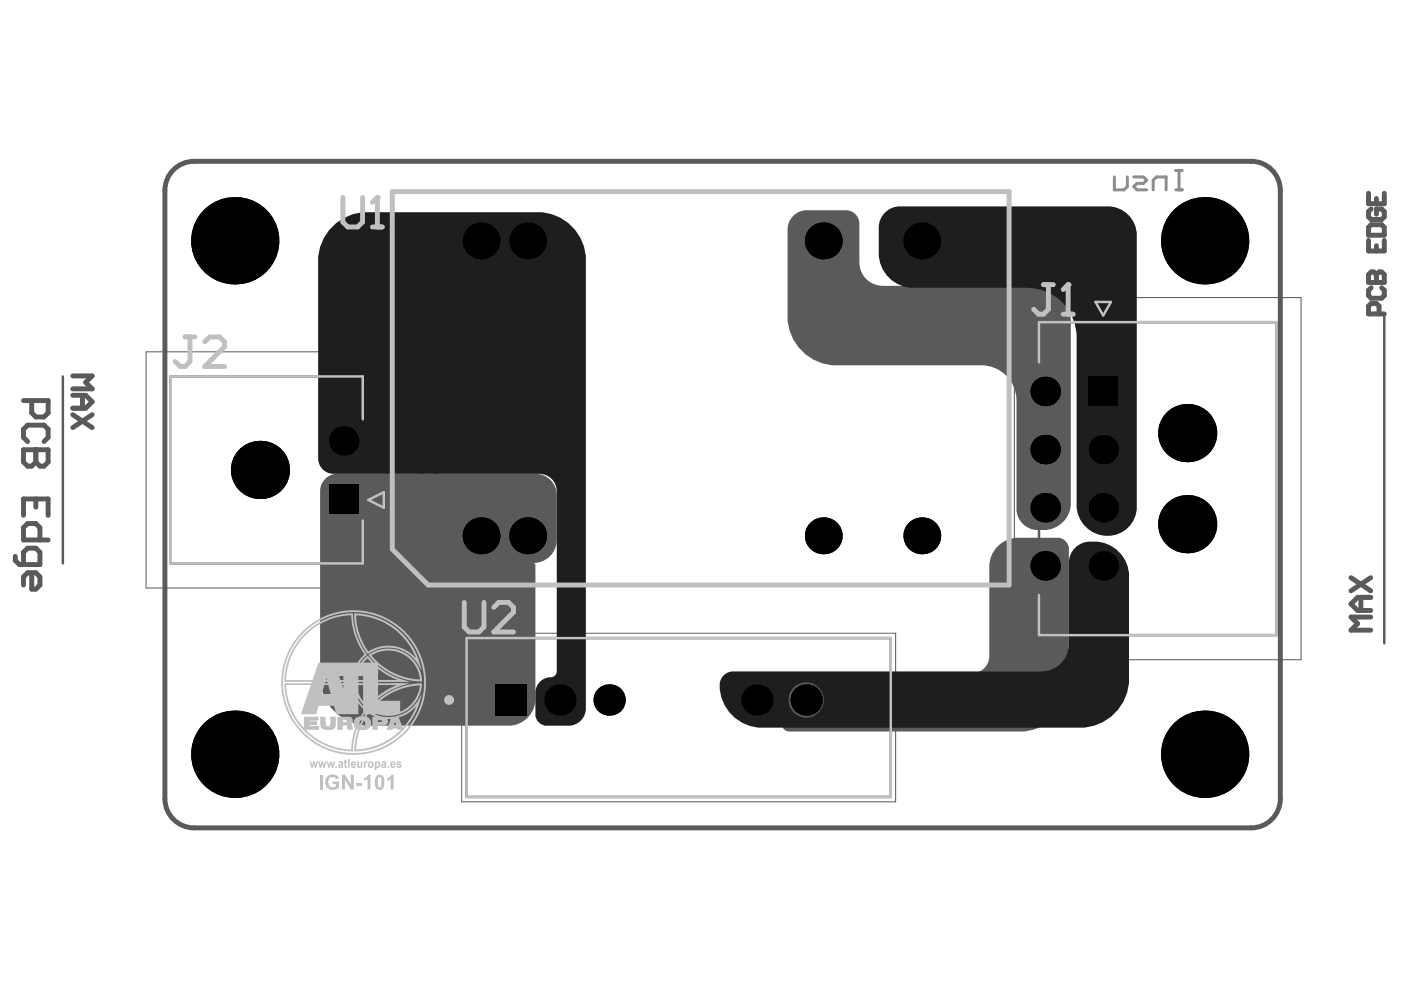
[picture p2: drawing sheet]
<svg xmlns="http://www.w3.org/2000/svg" width="297mm" height="210mm" viewBox="0 0 297 210" stroke-linecap="round" stroke-linejoin="round" font-family="sans-serif">
<path d="M31 74.6h51.1v50.1h-51.1zM215.1 63.1h60.8v76.8h-60.8zM97.9 134.3h92v35.7h-92z" fill="none" stroke="#5a5a5a" stroke-width=".21"/>
<path d="M13.3 79.8v39.7M36.2 79.8h40.7v39.7h-40.7zM220.3 68.3h50.3v66.4h-50.3zM232.3 64h3.2l-1.6 2.9zM293.5 66.6v69.8M78.1 106l3.3-1.6v3.2zM98.9 135.3h90v33.7h-90z" fill="none" stroke="#5a5a5a" stroke-width=".52"/>
<path d="M91.4 75h2.1v1l-.4 .4h-.6l-.4-.4v-1M91.4 77.7h2.1M91.4 79.1h2.1M92.5 79.1v1.4M93.5 77v1.4M91.4 83.2h2.1v1l-.4 .4h-1.3l-.4-.4zM91.4 80.5h2.1M91.4 85.3v.6M91.4 85.6h2.1" fill="none" stroke="#5a5a5a" stroke-width="1"/>
<circle cx="93.5" cy="85.6" r=".52" fill="#5a5a5a"/>
<g fill="none" stroke="#5a5a5a" stroke-width="1">
<path d="M88.3 75h2.1l-2.1 1.4h2.1M88.3 77h2.1v1.1l-.3 .3h-.7l-.4-.3v-1.1M88.3 79.8h2.1M90.4 79.1v1.4M88.3 85.3h2.1v1l-.3 .3h-1.4l-.4-.3zM88.3 81.1h2.1M88.3 82.5h2.1M89.4 81.1v1.4M90.1 87.3l.3 .3v.7l-.3 .4h-.4M91.4 87h.4v.3h-.4zM91.4 89l.4-.3h1.3l.4 .3v.7l-.4 .3h-1.3l-.4-.3zM91.4 96.9l1.4 1.4"/>
<path d="M91.8 95.5h1.3M92.5 94.8v1.4M92.5 98.9v1.4M93.1 85.3l.4 .3M93.1 90.7l.4 .4v.7l-.4 .3h-.3l-1.4-1.4v1.4M91.4 103.1h.4v.3h-.4zM91.4 101.3l.4-.3h1.3l.4 .3v.7l-.4 .4h-1.3l-.4-.4zM91.4 105.1l.4-.3h1.3l.4 .3v.7l-.4 .3h-1.3l-.4-.3zM91.8 106.8l-.4 .4v.6l.4 .4h.7l.3-.4v-.3l-.3-.7h1v1.4"/>
</g>
<circle cx="89.7" cy="88.7" r=".52" fill="#5a5a5a"/>
<g fill="none" stroke="#5a5a5a" stroke-width="1">
<path d="M5 84.9h5.2v2.6l-.9 .9h-1.7l-.9-.9v-2.6M5.9 93.6l-.9-.8v-1.8l.9-.9h3.4l.9 .9v1.8l-.9 .8M7.6 95.4v2.6l-.9 .8h-.8l-.9-.8v-2.6h5.2M88.3 89.4h.4v.3h-.4zM88.3 91.4l.4-.3h1.4l.3 .3v.7l-.3 .3h-1.4l-.4-.3zM88.3 93.5l.4-.4h1.4l.3 .4v.7l-.3 .3h-1.4l-.4-.3zM88.3 99.3l1.4 1.4M88.7 87.3l-.4 .3v.7l.4 .4h.3l.4-.4M88.7 97.9h1.4M89.4 88.3l.3 .4M89.4 88v.3M89.4 97.2v1.4"/>
<path d="M88.3 103.7l.4-.3h1.4l.3 .3v.7l-.3 .4h-1.4l-.4-.4zM88.3 105.4h.4v.4h-.4zM88.3 107.5l.4-.3h1.4l.3 .3v.7l-.3 .3h-1.4l-.4-.3zM88.7 109.2l-.4 .4v.6l.4 .4h.7l.3-.4v-.3l-.3-.7h1v1.4M89.4 101.3v1.4"/>
</g>
<circle cx="7.6" cy="95.4" r=".52" fill="#5a5a5a"/>
<g fill="none" stroke="#5a5a5a" stroke-width="1">
<path d="M290.2 59.9h3.3v-1.7l-.6-.5h-.5l-.6 .5v1.7M15.4 79.7h4.1l-1.3 1.4 1.3 1.3h-4.1M290.7 61l-.5 .6v1.1l.5 .5h2.2l.6-.5v-1.1l-.6-.6M292.4 66.6v-1.7l-.6-.6h-1.1l-.5 .6v1.7h3.3M7.6 95.4v2.6l.9 .8h.8l.9-.8v-2.6M15.4 83.8h2.8l1.3 1.4-1.3 1.4h-2.8M15.4 87.9l4.1 2.8M17.5 83.8v2.8M19.5 87.9l-4.1 2.8M3.2 118v.8l.9 .9h4.4v-2.6l-.9-.9h-1.7l-.9 .9v2.6M5 109.3v-3.5h5.2v3.5M7.6 105.8v1.7"/>
<path d="M8.5 114.5v-2.6l-.9-.9h-1.7l-.9 .9v2.6h5.2M6.7 121.4v3.5h.9l.9-.9v-1.7l-.9-.9h-1.7l-.9 .9v1.7M286.4 122.5l4.2 2.8M288.5 126.7v2.7M290.6 130.8h-4.2l1.4 1.4-1.4 1.4h4.2M290.6 126.7h-2.8l-1.4 1.3 1.4 1.4h2.8M290.6 122.5l-4.2 2.8"/>
</g>
<circle cx="291.8" cy="59.9" r=".52" fill="#5a5a5a"/>
<path d="M36.8 36a6.2 6.2 0 0 1 4.3-1.8h224.2a6.2 6.2 0 0 1 6.2 6.2v129a6.2 6.2 0 0 1-6.2 6.1h-224.2a6.2 6.2 0 0 1-6.1-6.1v-129a6.1 6.1 0 0 1 1.8-4.4zM290.2 59.9v-1.7l.5-.5h.6l.5 .5v1.7M290.2 41v2.2h3.3v-2.2M290.2 48.2l.5-.6h2.2l.6 .6v1.7h-3.3zM290.2 51v2.2h3.3v-2.2M290.7 44.3l-.5 .6v1.1l.5 .5h2.2l.6-.5v-1.1l-.6-.6h-1.1v1.1M291.8 42.1v1.1M291.8 52.1v1.1" fill="none" stroke="#5a5a5a" stroke-width="1"/>
<path d="M236.3 37.5v2.8h2l.7-.7v-2.1M240.4 37.5h2l.7 .7-.7 .7h-1.3l-.7 .7 .7 .7h2M249.3 36.1h1.4M250 36.1v4.2M244.5 40.3v-2.1l.7-.7h2v2.8M249.3 40.3h1.4" fill="none" stroke="#8c8c8c" stroke-width=".63"/>
<g fill="#5a5a5a">
<path d="M166.1 143.8l.7-.7 .9-.3h38.4a3.7 3.7 0 0 0 3.7-3.7v-18.9a6.1 6.1 0 0 1 5.5-6.2h9.3a2.4 2.4 0 0 1 2 2.5v28.2a10.4 10.4 0 0 1-9.4 10.4h-50.1a1.6 1.6 0 0 1-1.3-1.6v-8.8z"/>
<path d="M167.9 46.1a4.1 4.1 0 0 1 2.8-1.5h8.9a2.86 2.86 0 0 1 2.6 2.9v8.2a4.9 4.9 0 0 0 4.9 4.9h32.9a7.8 7.8 0 0 1 7 7.8v38.2a5.7 5.7 0 0 1-5.2 5.8 5.1 5.1 0 0 1-5.8-2.4l-.5-1.7v-23.5a7.4 7.4 0 0 0-7.4-7.3h-31.7a10.4 10.4 0 0 1-9.4-10.5v-18.3a3.9 3.9 0 0 1 .9-2.6z"/>
<path d="M68.7 101.8a3.7 3.7 0 0 1 2.5-1.3h42.8a4.5 4.5 0 0 1 4 4v10.4a4.9 4.9 0 0 1-4.8 4.5l.3 .3v28.4a5.7 5.7 0 0 1-5.2 5.8h-31a10.4 10.4 0 0 1-9.4-10.5v-39.2a3.5 3.5 0 0 1 .8-2.4z"/>
</g>
<g fill="#000">
<circle cx="49.8" cy="51" r="9.3"/>
<circle cx="102" cy="51.1" r="3.9"/>
<circle cx="111.9" cy="51.1" r="3.9"/>
<circle cx="174.6" cy="51.1" r="3.9"/>
<circle cx="195.4" cy="51.1" r="3.9"/>
<circle cx="255.4" cy="51" r="9.3"/>
<circle cx="55.1" cy="99.6" r="6.2"/>
<circle cx="72.9" cy="93.5" r="3.1"/>
<circle cx="221.6" cy="83" r="3.1"/>
<circle cx="221.6" cy="95.3" r="3.1"/>
<circle cx="233.9" cy="95.3" r="3.1"/>
<circle cx="251.7" cy="91.8" r="6.2"/>
<circle cx="102" cy="113.6" r="3.9"/>
<circle cx="111.9" cy="113.6" r="3.9"/>
<circle cx="174.6" cy="113.6" r="3.9"/>
<circle cx="195.4" cy="113.6" r="3.9"/>
<circle cx="221.6" cy="107.6" r="3.1"/>
<circle cx="221.6" cy="120" r="3.1"/>
<circle cx="233.9" cy="120" r="3.1"/>
<circle cx="233.9" cy="107.6" r="3.1"/>
<circle cx="251.7" cy="111.1" r="6.2"/>
<circle cx="49.8" cy="159.9" r="9.3"/>
<circle cx="118.7" cy="148.4" r="3.3"/>
<circle cx="129.1" cy="148.4" r="3.3"/>
<circle cx="160.5" cy="148.4" r="3.3"/>
<circle cx="170.9" cy="148.4" r="3.3"/>
<circle cx="255.4" cy="159.9" r="9.3"/>
</g>
<g fill="#000">
<path d="M230.8 79.9h6.3v6.2h-6.3z" fill-rule="evenodd"/>
<path d="M69.8 102.7h6.2v6.2h-6.2z" fill-rule="evenodd"/>
<path d="M104.9 145.1h6.7v6.6h-6.7z" fill-rule="evenodd"/>
</g>
<g fill="#1e1e1e">
<path d="M187.3 45.4a4.5 4.5 0 0 1 3.1-1.6h45.1a6.1 6.1 0 0 1 5.5 6.1v57.5a6.4 6.4 0 0 1-6.6 6.3 6.4 6.4 0 0 1-6.1-6.7v-35.5a10.4 10.4 0 0 0-10.5-10.5h-24.8a7.4 7.4 0 0 1-6.7-7.4v-5.3a4.3 4.3 0 0 1 1-2.9z"/>
<path d="M69.8 48.8a10.5 10.5 0 0 1 7.1-3.8h38a10.2 10.2 0 0 1 9.3 10.3v94.9a3.7 3.7 0 0 1-3.3 3.7h-5.4a2.4 2.4 0 0 1-2-2.5v-4.5a3.3 3.3 0 0 1 3.6-3.3 1.23 1.23 0 0 0 .9-1.2v-38.2a3.7 3.7 0 0 0-3.7-3.7h-43.9a3.3 3.3 0 0 1-2.9-3.3v-41.8a10 10 0 0 1 2.3-6.6z"/>
<path d="M153.2 143.4a2.89 2.89 0 0 1 2-1h65.7a5.8 5.8 0 0 0 5.7-5.8v-17.2a4.5 4.5 0 0 1 4.1-4.6 7.5 7.5 0 0 1 8.7 7.4v21.6a10.4 10.4 0 0 1-9.4 10.5h-69.3a8.8 8.8 0 0 1-8-9.9zM167.2 148.4a3.8 3.8 0 0 0 7.5 0 3.8 3.8 0 0 0-7.5 0z"/>
</g>
<g fill="#000">
<circle cx="49.8" cy="51" r="9.3"/>
<circle cx="102" cy="51.1" r="3.9"/>
<circle cx="111.9" cy="51.1" r="3.9"/>
<circle cx="174.6" cy="51.1" r="3.9"/>
<circle cx="195.4" cy="51.1" r="3.9"/>
<circle cx="255.4" cy="51" r="9.3"/>
<circle cx="55.1" cy="99.6" r="6.2"/>
<circle cx="72.9" cy="93.5" r="3.1"/>
<circle cx="221.6" cy="83" r="3.1"/>
<circle cx="221.6" cy="95.3" r="3.1"/>
<circle cx="233.9" cy="95.3" r="3.1"/>
<circle cx="251.7" cy="91.8" r="6.2"/>
<circle cx="102" cy="113.6" r="3.9"/>
<circle cx="111.9" cy="113.6" r="3.9"/>
<circle cx="174.6" cy="113.6" r="3.9"/>
<circle cx="195.4" cy="113.6" r="3.9"/>
<circle cx="221.6" cy="107.6" r="3.1"/>
<circle cx="221.6" cy="120" r="3.1"/>
<circle cx="233.9" cy="120" r="3.1"/>
<circle cx="233.9" cy="107.6" r="3.1"/>
<circle cx="251.7" cy="111.1" r="6.2"/>
<circle cx="49.8" cy="159.9" r="9.3"/>
<circle cx="118.7" cy="148.4" r="3.3"/>
<circle cx="129.1" cy="148.4" r="3.3"/>
<circle cx="160.5" cy="148.4" r="3.3"/>
<circle cx="170.9" cy="148.4" r="3.3"/>
<circle cx="255.4" cy="159.9" r="9.3"/>
</g>
<g fill="#000">
<path d="M230.8 79.9h6.3v6.2h-6.3z" fill-rule="evenodd"/>
<path d="M69.8 102.7h6.2v6.2h-6.2z" fill-rule="evenodd"/>
<path d="M104.9 145.1h6.7v6.6h-6.7z" fill-rule="evenodd"/>
</g>
<g fill="#c0c0c0">
<path d="M77.2 161.4h.2l.1 .2 .2-.2 .2 .1-.1 .3h-.3l-.1 1h-.2z"/>
<path d="M71.1 162.4l.3 .1v.3h-.3z"/>
<path d="M82.2 162.4h.3v.4h-.3z"/>
<path d="M75.8 161.4h.3v1l.1 .2 .3-.2v-1h.3v1.4h-.2l-.1-.2-.3 .2-.4-.1z"/>
<path d="M84.2 161.5l.6-.1 .3 .3-.8 .1 .8 .4-.1 .5-.7 .1-.3-.4h.4a.21 .21 0 0 0 .2 .2 .21 .21 0 0 0 .2-.3l-.7-.3z"/>
<path d="M69.3 161.4l.3 .1 .2 .8 .2-.9h.3l.2 .9 .2-.8 .3-.1-.4 1.4h-.3l-.2-.8-.2 .8h-.3z"/>
<path d="M65.7 161.4l.3 .1 .2 .8 .2-.9h.3l.2 .9 .2-.8 .3-.1-.4 1.4h-.3l-.2-.8-.2 .8h-.3z"/>
<path d="M67.5 161.4l.3 .1 .2 .8 .2-.8 .3-.1 .2 .9 .2-.8 .3-.1-.4 1.4h-.3l-.2-.8-.2 .8h-.3z"/>
<path d="M73.1 161.1l.3-.1v.4h.2v.3h-.2v.8h.2a.2 .2 0 0 1 0 .3 .2 .2 0 0 1-.3 0l-.2-.1v-1h-.2z"/>
<path d="M67.9 152h1.1l.1 1.6 .1 .3 .3 .1h.3l.2-.3 .1-1.7h1.1v1.8l-.2 .5-.4 .3-.6 .2h-1l-.7-.3-.4-.5z"/>
<path d="M73.8 160.9h.3v1.9h-.3z"/>
<path d="M79.5 161.4h.3v.2l.5-.2 .3 .5v.5l-.2 .4h-.3l-.3-.1v.6h-.3zM79.9 161.8l-.1 .5 .3 .2 .2-.2v-.4l-.2-.2z"/>
<path d="M74.6 161.6l.5-.2 .4 .5v.3h-.8a.24 .24 0 0 0 .2 .3 .24 .24 0 0 0 .3-.1h.3l-.4 .4-.6-.2-.1-.5zM74.8 161.7l-.1 .3h.5l-.2-.3z"/>
<path d="M82.9 161.6l.5-.2 .3 .2 .1 .6h-.7l.2 .4 .2-.2h.3l-.2 .4h-.4l-.3-.2-.2-.6zM83.1 161.7v.3h.4l-.1-.3z"/>
<path d="M71.8 161.5l.6-.1 .3 .1 .1 1.3-.4-.1-.4 .1-.3-.1v-.5l.4-.2a.2 .2 0 0 0 .2-.1 .2 .2 0 0 0 0-.2l-.3 .1a.17 .17 0 0 1-.3-.1 .17 .17 0 0 1 .1-.2zM72 162.3a.25 .25 0 0 0 .5 0 .25 .25 0 0 0-.5 0z"/>
<path d="M81 161.5l.5-.1a.42 .42 0 0 1 .4 .6v.8l-.3-.1-.4 .1-.3-.1-.1-.3 .5-.4a.18 .18 0 0 0 .2-.1 .18 .18 0 0 0-.1-.2l-.3 .1a.18 .18 0 0 1-.2-.1 .18 .18 0 0 1 .1-.2zM81.2 162.3a.24 .24 0 0 0 .4 0 .24 .24 0 0 0-.4 0z"/>
<path d="M77.9 162.1a.7 .7 0 0 1 1.4 0 .7 .7 0 0 1-1.4 0zM78.4 161.8v.6l.3 .1 .2-.2v-.4l-.2-.2z"/>
<path d="M71.6 152h2.3l.6 .1 .3 .5-.1 .6-.2 .2 .2 .4 .2 .9h-1.3l-.1-.8-.2-.1h-.6v.9h-1.2zM72.7 152.7v.4h.8a.19 .19 0 0 0 .1-.3 .19 .19 0 0 0-.2-.1z"/>
<path d="M64.7 134.2l2.3-1.8 2.4-1.3 2.7-.8 2.7-.2 .3 2.5 .5 2.1 1 2.1 1.2 2-1.5 1.7h.2l1.5-1.5 1.3 1.5h.2l-1.3-1.6 1.7-1 1.9-.4 1.5 .1 1.6 .4 1.4 .7 1.2 1 .8 1 .6 1.2 .4 1.3 .2 1.3-2.4-.2-2.6-.7-2.3-1.1-2-1.5v.3l.6 .5 2.1 1.3 1.6 .7 2.4 .8h-6.7v.3l6.6-.1-2.2 .8-2.1 .9-1.9 1.3-.4 .3v.3l2.3-1.7 2.3-1 2.5-.6 2.2-.2-.2 1.5-.7 1.7-.9 1.3-1.5 1.3-1.4 .7-1.6 .3-1.3 .1-2.4-.4 1 .4 1.4 .2 1.6-.1 1.7-.4 1.2-.7 1.2-1 1.8-2.6-.7 2.5-.9 1.9-1.3 2-1.6 1.8-2 1.6-2.4 1.2-2.6 .8-2.8 .3 .2-2.4 .6-2.2-.2-.1-.6 2.1-.3 2.6h-.4l-2.9-.4-2.7-.9-2.3-1.4-2.2-1.9-1.8-2.3-1.3-2.5-.6-2.4-.3-2.6h5.7l.1-.3-5.8-.1 .3-2.7 .8-2.8 1.4-2.5zM78.8 138.9l1.9 2 2.6 1.7 2.8 1.1 2.9 .3-.3-1.6-.8-1.5-1.1-1.3-1.5-1-1.6-.6-1.9-.1-1.7 .4zM77.5 140l-.4 .5h1.6l-.8-.9zM64.8 134.6l-1.7 2.1-1.3 2.3-.8 2.6-.3 2.6h5.5l1.3-3.7h8.3l1.5-1.8-1.1-1.8-.9-2.1-.6-2.1-.3-2.2-2.5 .3-2.7 .8-2.3 1.3zM80.2 141.8v2.4h4.1l-2.2-1.1zM76 143.3v.9h1v-.9zM71.9 143.3l.3 .9h.6v-.9zM69.2 143.8l-.1 .4h.2zM72.3 144.6l.1 .3 .4-.1v-.2zM68.9 144.6v.3l.6-.1-.1-.2zM76 144.6v.3l1-.1-.1-.2zM80.2 145.3v2.2l1.9-1.3 2-.9zM80.6 148.5l4.2 .1 .1 2.3 1.5-.9 1.4-1.4 .9-1.6 .3-1.7-2 .2-2.3 .7-2.2 1zM72.5 145.3l.3 .7v-.7zM68.8 145.2l-.5 1.9h1.8l-.5-1.8zM76 145.3v1.6l1 1.8v-3.4zM76 148v.4l1 1.3v-.3zM77.2 151.4l-.3 .5h.3l.3-.4zM78 151.4l-.3 .6 .5 .2 .4 .5v1.2l-.3 .4-.5 .4-1.5 .1-.6 2.2-.2 1.9 2.5-.3 2.6-.8 2.3-1.3 2.1-1.8h-.6l-.2-.2h-.9l-.2 .2h-1.1l.8-2.3h-.7l.1 .8-.3 .5-1.8 .1v.9h-1.1l-.1-2.7 .7-.1-1.1-.5zM80.1 152.7v.4l.9-.1-.1-.3zM76.4 152.8l-.2 .5 .1 .4 .5-1zM83.7 153.1l-.2 .6h.4zM60.7 145.2l.3 2.4 .7 2.5 1.1 2.2 1.6 2v-2.3h3.1v.8h-1.9l1.6 .1v.8h-1.6v.2h2v.8l-2.7 .1 2 1.7 2.1 1.2 2.5 .8 2.4 .4a.35 .35 0 0 0 .4 0 .35 .35 0 0 0 .2-.4l.2-1.9 .6-2.2-.3-.7v-.9l.5-.6 1-.3 .5-.9v-.7l-1-1.1v2.2h-4.7l-.6-1.7h-3.2l-.4 1.7h-3.3l2.1-6.1zM77.2 152.8l-.6 1.2h.4l.4-.3v-.5zM84.5 152.1l1 2.2 1.6-2.2 1.1-2.3-1.7 1.4z"/>
<path d="M59.6 144.7a15.3 15.3 0 0 1 30.7 0 15.3 15.3 0 0 1-30.7 0zM60 144.7a15 15 0 0 0 29.9 0 15 15 0 0 0-29.9 0z"/>
<path d="M75.1 130l2.5 .3 2.5 .7 2.2 1 2.1 1.5 1.7 1.8 1.6 2.2 1 2.2 .7 2.3-1.2-1.8-1-1.1-1.2-.8-1.5-.7-1.4-.3-1.8 .1-1.7 .4-1.6 .9-1.3-2.1-.9-2.1-.6-2.3zM75.5 130.5l.2 1.9 .5 2.2 .9 1.9 1 1.6 1.3-.6 1.2-.4 1.4-.2 1.5 .1 1.3 .3 1.4 .6 2 1.7-.9-2-1.1-1.7-1.2-1.3-1.8-1.5-1.8-1.1-2-.8-2.1-.6z"/>
</g>
<path d="M220.3 76.8v-8.5h50.3v66.4h-50.3v-8.6M232.3 64h3.2l-1.6 2.9zM76.9 88.9v-9.1h-40.7v39.7h40.7v-9.1M78.1 106l3.3-1.6v3.2zM98.9 135.3h90v33.7h-90z" fill="none" stroke="#c0c0c0" stroke-width=".52"/>
<path d="M83.2 40.6h130.8v83.4h-123.2l-7.6-7.6z" fill="none" stroke="#c0c0c0" stroke-width="1"/>
<g fill="#c0c0c0">
<path d="M67.8 164.3h.6v3.1h-.6z"/>
<path d="M69.2 164.9a1.91 1.91 0 0 1 2.4-.4l.3 .6-.7 .1a.89 .89 0 0 0-1-.4 .89 .89 0 0 0-.6 .9v.1a1.07 1.07 0 0 0 1 1.2l.6-.3v-.5h-.7v-.5h1.4v1.3a1.88 1.88 0 0 1-2.6 0 2.13 2.13 0 0 1-.2-1.9z"/>
<path d="M72.5 164.3h.6l1.3 2v-2h.6v3.1h-.6l-1.3-2.1v2.1h-.6z"/>
<path d="M75.6 165.9h1.2v.7h-1.2z"/>
<path d="M77.2 165l.5-.2 .3-.5h.6v3.1h-.7v-2.3l-.1 .2-.6 .3z"/>
<path d="M82.1 165l.5-.2 .3-.5h.6v3.1h-.7v-2.3l-.1 .2-.6 .3z"/>
<path d="M80.2 164.9l-.1 .6a1.45 1.45 0 0 0 .3 1.5 .7 .7 0 0 0 .5-1.1v-.4a.57 .57 0 0 0-.6-.7zM79.8 164.5a1.03 1.03 0 0 1 1.2-.1 1.03 1.03 0 0 1 .5 1 1.87 1.87 0 0 1-.6 2 1.08 1.08 0 0 1-1.4-1.3v-.9z"/>
</g>
<path d="M72.7 41.9v5.2l1 1h2.1l1.1-1v-5.2M79 48.1h2.1M80 41.9v6.2M98.4 127.7v5.2l1.1 1.1h2.1l1-1.1v-5.2M104.7 128.8l1-1.1h2.1l1.1 1.1v1l-4.2 4.2h4.2" fill="none" stroke="#c0c0c0" stroke-width="1"/>
<circle cx="80" cy="41.9" r=".52" fill="#c0c0c0"/>
<path d="M80 41.9l-1 1M39.2 71.4h2.1M40.3 71.4v5.3l-1.1 1h-1l-1.1-1M43.4 72.5l1.1-1.1h2l1.1 1.1v1l-4.2 4.2h4.2M221.2 60.4h2.1M222.3 60.4v5.2l-1.1 1h-1l-1-1M225.4 66.6h2.1M226.5 60.4v6.2" fill="none" stroke="#c0c0c0" stroke-width="1"/>
<circle cx="226.5" cy="60.4" r=".52" fill="#c0c0c0"/>
<path d="M226.5 60.4l-1.1 1" fill="none" stroke="#c0c0c0" stroke-width="1"/>
<circle cx="95.2" cy="148.4" r=".21" fill="none" stroke="#c0c0c0" stroke-width="1.6"/>
</svg>
